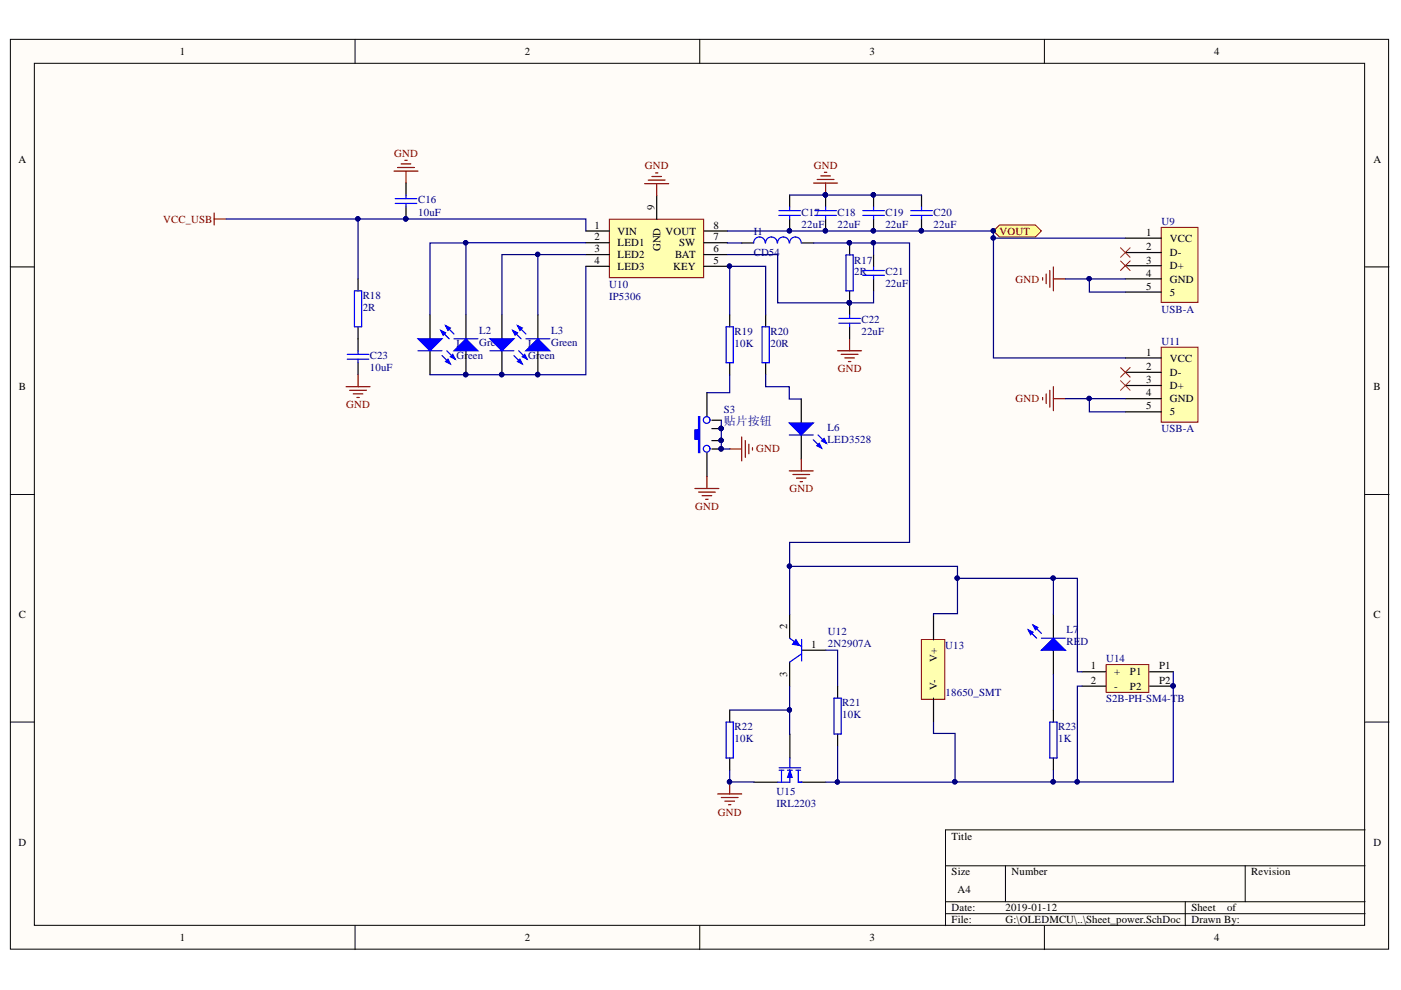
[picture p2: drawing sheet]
<svg xmlns="http://www.w3.org/2000/svg" width="297mm" height="210mm" viewBox="0 0 297 210" stroke-linecap="round" stroke-linejoin="round" font-family="sans-serif">
<defs><g id="words">
<text font-size="2.5" fill="#000080" x="153.5" y="90.1">贴片按钮</text>
<g font-size="2.3">
<text x="38.2" y="11.7">1</text>
<text x="111.2" y="11.7">2</text>
<text x="184.3" y="11.7">3</text>
<text x="257.4" y="11.7">4</text>
<text x="3.9" y="34.5">A</text>
<text x="291.2" y="34.5">A</text>
<text x="138.7" y="44.5" transform="rotate(-90 138.7 44.5)">9</text>
<text x="126" y="48.5">1</text>
<text x="126" y="51">2</text>
<text x="126" y="53.5">3</text>
<text x="131" y="49.8">VIN</text>
<text x="131" y="52.2">LED1</text>
<text x="140" y="53.2" transform="rotate(-90 140 53.2)">GND</text>
<text x="141.1" y="49.8">VOUT</text>
<text x="144" y="52.2">SW</text>
<text x="151.3" y="53.5">6</text>
<text x="151.3" y="51">7</text>
<text x="151.3" y="48.5">8</text>
<text x="243" y="50">1</text>
<text x="243" y="53.1">2</text>
<text x="248" y="51.3">VCC</text>
<text x="126" y="56">4</text>
<text x="131" y="54.8">LED2</text>
<text x="131" y="57.2">LED3</text>
<text x="142.7" y="57.2">KEY</text>
<text x="143.1" y="54.8">BAT</text>
<text x="151.3" y="56">5</text>
<text x="243" y="55.9">3</text>
<text x="243" y="58.7">4</text>
<text x="248" y="54.3">D-</text>
<text x="248" y="57.1">D+</text>
<text x="248" y="59.9">GND</text>
<text x="243" y="61.4">5</text>
<text x="248" y="62.7">5</text>
<text x="243" y="75.4">1</text>
<text x="248" y="76.7">VCC</text>
<text x="4" y="82.7">B</text>
<text x="243" y="78.4">2</text>
<text x="243" y="81.2">3</text>
<text x="248" y="79.7">D-</text>
<text x="248" y="82.5">D+</text>
<text x="291.2" y="82.7">B</text>
<text x="243" y="84">4</text>
<text x="243" y="86.8">5</text>
<text x="248" y="85.3">GND</text>
<text x="248" y="88.1">5</text>
<text x="4" y="131">C</text>
<text x="291.2" y="131">C</text>
<text x="166.9" y="133.3" transform="rotate(-90 166.9 133.3)">2</text>
<text x="172" y="137.4">1</text>
<text x="166.9" y="143.6" transform="rotate(-90 166.9 143.6)">3</text>
<text x="198.7" y="140.4" transform="rotate(-90 198.7 140.4)">V+</text>
<text x="231.3" y="141.9">1</text>
<text x="236.2" y="143.2">+</text>
<text x="239.6" y="143.2">P1</text>
<text x="245.8" y="141.9">P1</text>
<text x="198.7" y="146.2" transform="rotate(-90 198.7 146.2)">V-</text>
<text x="231.3" y="145">2</text>
<text x="236.2" y="146.2">-</text>
<text x="239.6" y="146.2">P2</text>
<text x="245.8" y="145">P2</text>
<text x="3.9" y="179.3">D</text>
<text x="201.8" y="178">Title</text>
<text x="291.2" y="179.3">D</text>
<text x="201.8" y="185.6">Size</text>
<text x="214.4" y="185.6">Number</text>
<text x="265.3" y="185.6">Revision</text>
<text x="203" y="189.4">A4</text>
<text x="201.8" y="193.2">Date:</text>
<text x="201.8" y="195.8">File:</text>
<text x="213.2" y="193.2">2019-01-12</text>
<text x="213.2" y="195.8">G:\OLEDMCU\..\Sheet_power.SchDoc</text>
<text x="252.6" y="193.2">Sheet</text>
<text x="252.6" y="195.8">Drawn By:</text>
<text x="260.2" y="193.2">of</text>
<text x="38.2" y="199.6">1</text>
<text x="111.2" y="199.6">2</text>
<text x="184.3" y="199.6">3</text>
<text x="257.4" y="199.6">4</text>
</g>
<g font-size="2.3" fill="#800000">
<text x="83.6" y="33.2">GND</text>
<text x="136.7" y="35.9">GND</text>
<text x="172.6" y="35.8">GND</text>
<text x="34.6" y="47.2">VCC_USB</text>
<text x="211.9" y="49.8">VOUT</text>
<text x="215.3" y="59.9">GND</text>
<text x="177.7" y="78.9">GND</text>
<text x="73.4" y="86.6">GND</text>
<text x="215.3" y="85.3">GND</text>
<text x="160.3" y="95.9">GND</text>
<text x="167.4" y="104.4">GND</text>
<text x="147.4" y="108.2">GND</text>
<text x="152.2" y="172.9">GND</text>
</g>
<g font-size="2.3" fill="#000080">
<text x="88.7" y="43.1">C16</text>
<text x="88.7" y="45.7">10uF</text>
<text x="170" y="45.7">C17</text>
<text x="177.6" y="45.7">C18</text>
<text x="187.7" y="45.7">C19</text>
<text x="198" y="45.7">C20</text>
<text x="246.3" y="47.8">U9</text>
<text x="159.8" y="49.8">I1</text>
<text x="170" y="48.3">22uF</text>
<text x="177.6" y="48.3">22uF</text>
<text x="187.7" y="48.3">22uF</text>
<text x="198" y="48.3">22uF</text>
<text x="159.8" y="54.3">CD54</text>
<text x="181.1" y="55.9">R17</text>
<text x="181.1" y="58.4">2R</text>
<text x="187.7" y="58.4">C21</text>
<text x="76.9" y="63.5">R18</text>
<text x="129.2" y="61">U10</text>
<text x="129.2" y="63.6">IP5306</text>
<text x="187.7" y="60.9">22uF</text>
<text x="76.9" y="66">2R</text>
<text x="101.6" y="70.8">L2</text>
<text x="116.8" y="70.8">L3</text>
<text x="155.7" y="71.1">R19</text>
<text x="163.4" y="71.1">R20</text>
<text x="182.6" y="68.5">C22</text>
<text x="182.6" y="71.1">22uF</text>
<text x="246.3" y="66.3">USB-A</text>
<text x="78.4" y="76.2">C23</text>
<text x="96.8" y="73.6">L4</text>
<text x="96.8" y="76.2">Green</text>
<text x="101.6" y="73.4">Green</text>
<text x="112" y="73.6">L5</text>
<text x="112" y="76.2">Green</text>
<text x="116.8" y="73.4">Green</text>
<text x="155.7" y="73.6">10K</text>
<text x="163.4" y="73.6">20R</text>
<text x="246.3" y="73.1">U11</text>
<text x="78.4" y="78.7">10uF</text>
<text x="153.5" y="87.6">S3</text>
<text x="175.5" y="91.5">L6</text>
<text x="175.5" y="94">LED3528</text>
<text x="246.3" y="91.6">USB-A</text>
<text x="175.5" y="134.6">U12</text>
<text x="175.5" y="137.1">2N2907A</text>
<text x="200.4" y="137.6">U13</text>
<text x="226.1" y="134.3">L7</text>
<text x="226.1" y="136.8">RE</text>
<text x="229.1" y="136.8">D</text>
<text x="234.5" y="140.4">U14</text>
<text x="178.6" y="149.8">R21</text>
<text x="200.5" y="147.5">18650_SMT</text>
<text x="234.5" y="148.9">S2B-PH-SM4-TB</text>
<text x="155.7" y="154.9">R22</text>
<text x="178.6" y="152.3">10K</text>
<text x="224.3" y="154.9">R23</text>
<text x="155.7" y="157.4">10K</text>
<text x="224.3" y="157.4">1K</text>
<text x="164.6" y="168.6">U15</text>
<text x="164.6" y="171.2">IRL2203</text>
</g>
</g></defs>
<g fill="#fffcf8" stroke="#000" stroke-width=".21">
<path d="M2.2 8.3h292.2v192.9h-292.2z"/>
<path d="M7.3 13.4h282v182.8h-282z"/>
</g>
<g fill="none" stroke="#000" stroke-width=".21">
<path d="M75.3 8.3v5.1M148.4 8.3v5.1M221.4 8.3v5.1M2.2 56.6h5.1M289.4 56.6h5.1M2.2 104.8h5.1M289.4 104.8h5.1M2.2 153.1h5.1M289.4 153.1h5.1M289.4 176h-88.9v20.3M75.3 196.3v5M148.4 196.3v5"/>
<path d="M200.5 183.6h88.9M200.5 191.2h88.9M200.5 193.7h88.9M213.2 183.6v7.6M221.4 196.3v5M251.3 191.2v5.1M264 183.6v7.6"/>
</g>
<path d="M45.4 45.2v2.5M45.4 46.4h2.6" fill="none" stroke="#800000" stroke-width=".25"/>
<path d="M129.2 46.5h20v12.4h-20z" fill="#ffffb0" stroke="#800000" stroke-width=".21"/>
<path d="M124.2 56.5h5M124.2 49h5M124.2 51.5h5M124.2 54h5M139.2 41.5v5M149.2 56.5h5M149.2 49h5M149.2 51.5h5M149.2 54h5M91.2 66.8v5M91.2 74.4v5" fill="none" stroke="#000" stroke-width=".25"/>
<path d="M88.6 71.8h5.1l-2.5 2.6z" fill="#00f"/>
<path d="M88.6 71.8h5.1l-2.5 2.6zM93.7 75.4l1.8 1.8M94.7 74.4l1.8 1.7" fill="none" stroke="#00f" stroke-width=".25"/>
<path d="M94.5 76.7l.5-.6 .5 1.1z" fill="#00f"/>
<path d="M94.5 76.7l.5-.6 .5 1.1z" fill="none" stroke="#00f" stroke-width=".25"/>
<path d="M95.5 75.6l.5-.5 .5 1z" fill="#00f"/>
<path d="M88.6 74.4h5.1M95.5 75.6l.5-.5 .5 1z" fill="none" stroke="#00f" stroke-width=".25"/>
<path d="M83.5 36.3h5.1M84.3 35.5h3.6M85.1 34.8h2M85.8 34h.5M86.1 36.3v2.5M136.7 38.9h5.1M137.5 38.2h3.5M138.2 37.4h2M139 36.7h.5M139.2 38.9v2.6" fill="none" stroke="#800000" stroke-width=".25"/>
<path d="M98.8 66.8v5M98.8 74.4v5" fill="none" stroke="#000" stroke-width=".25"/>
<circle cx="98.7" cy="79.4" r=".47" fill="#000080" stroke="#000080" stroke-width=".21"/>
<path d="M96.2 74.4l2.6-2.6 2.5 2.6z" fill="#00f"/>
<path d="M93.5 70.1l1.7 1.7M94.5 69l1.7 1.8M96.2 74.4l2.6-2.6 2.5 2.6z" fill="none" stroke="#00f" stroke-width=".25"/>
<path d="M94.5 69l1 .5-.5 .6z" fill="#00f"/>
<path d="M94.5 69l1 .5-.5 .6z" fill="none" stroke="#00f" stroke-width=".25"/>
<path d="M93.5 70.1l1 .5-.5 .5z" fill="#00f"/>
<path d="M93.5 70.1l1 .5-.5 .5zM96.2 71.8h5.1" fill="none" stroke="#00f" stroke-width=".25"/>
<g fill="#000080" stroke="#000080" stroke-width=".21">
<circle cx="98.7" cy="79.4" r=".47"/>
<circle cx="106.4" cy="79.4" r=".46"/>
</g>
<path d="M106.4 66.8v5M106.4 74.4v5" fill="none" stroke="#000" stroke-width=".25"/>
<path d="M103.9 71.8h5.1l-2.6 2.6z" fill="#00f"/>
<path d="M103.9 71.8h5.1l-2.6 2.6zM109 75.4l1.7 1.8M110 74.4l1.8 1.7" fill="none" stroke="#00f" stroke-width=".25"/>
<path d="M109.7 76.7l.5-.6 .5 1.1z" fill="#00f"/>
<path d="M109.7 76.7l.5-.6 .5 1.1z" fill="none" stroke="#00f" stroke-width=".25"/>
<path d="M110.7 75.6l.5-.5 .6 1z" fill="#00f"/>
<path d="M103.9 74.4h5.1M110.7 75.6l.5-.5 .6 1z" fill="none" stroke="#00f" stroke-width=".25"/>
<g fill="#000080" stroke="#000080" stroke-width=".21">
<circle cx="106.4" cy="79.4" r=".46"/>
<circle cx="114" cy="79.4" r=".46"/>
</g>
<path d="M114 66.8v5M114 74.4v5" fill="none" stroke="#000" stroke-width=".25"/>
<path d="M111.5 74.4l2.5-2.6 2.6 2.6z" fill="#00f"/>
<path d="M108.7 70.1l1.8 1.7M109.7 69l1.8 1.8M111.5 74.4l2.5-2.6 2.6 2.6z" fill="none" stroke="#00f" stroke-width=".25"/>
<path d="M109.7 69l1 .5-.5 .6z" fill="#00f"/>
<path d="M109.7 69l1 .5-.5 .6z" fill="none" stroke="#00f" stroke-width=".25"/>
<path d="M108.7 70.1l1 .5-.5 .5z" fill="#00f"/>
<path d="M162.2 51.5a1.22 1.22 0 0 0-1.2-1.3 1.22 1.22 0 0 0-1.2 1.3M164.8 51.5a1.23 1.23 0 0 0-1.3-1.3 1.23 1.23 0 0 0-1.2 1.3M167.3 51.5a1.23 1.23 0 0 0-1.2-1.3 1.23 1.23 0 0 0-1.2 1.3M169.9 51.5a1.22 1.22 0 0 0-1.3-1.3 1.22 1.22 0 0 0-1.2 1.3M179.4 54.1h1.5v7.6h-1.5zM108.7 70.1l1 .5-.5 .5zM111.5 71.8h5.1M153.9 69.3h1.6v7.6h-1.6z" fill="none" stroke="#00f" stroke-width=".25"/>
<g fill="#000080" stroke="#000080" stroke-width=".21">
<circle cx="114" cy="79.4" r=".46"/>
<circle cx="175" cy="41.3" r=".46"/>
<circle cx="180.1" cy="64.2" r=".46"/>
<circle cx="180.1" cy="51.5" r=".46"/>
</g>
<path d="M172.5 38.8h5.1M173.3 38.1h3.5M174 37.3h2.1M174.8 36.5h.5M175 38.8v2.6M177.6 74.4h5.1M178.3 75.1h3.6M179.1 75.9h2M179.9 76.7h.5M180.1 71.8v2.6" fill="none" stroke="#800000" stroke-width=".25"/>
<path d="M157.3 51.5h2.5M170 51.5h2.5M180.1 51.5v2.6M154.7 66.8v2.5M154.7 76.9v2.5M180.1 61.7v2.5M149.9 83.3v5M149.9 96v5" fill="none" stroke="#000" stroke-width=".25"/>
<path d="M148.1 88.3h.3v7.7h-.3v-2.8h-.8v-2.1h.8z" fill-rule="evenodd" fill="#00f"/>
<g fill="none" stroke="#00f" stroke-width=".25">
<path d="M83.8 43.1h4.6M83.8 42.1h4.6M86.1 41.4v.7M86.1 43.1v.8M165.1 45.7h4.6M165.1 44.7h4.6M167.4 43.9v.8M167.4 45.7v.7M172.8 45.7h4.5M172.8 44.7h4.5M175 43.9v.8M175 45.7v.7"/>
<path d="M182.9 58.4h4.6M182.9 57.4h4.6M182.9 45.7h4.6M182.9 44.7h4.6M185.2 43.9v.8M185.2 45.7v.7M185.2 56.6v.8M185.2 58.4v.7M193.1 45.7h4.6M193.1 44.7h4.6M195.4 43.9v.8M195.4 45.7v.7"/>
<path d="M73.6 76.1h4.6M73.6 75.1h4.6M75.2 61.7h1.5v7.6h-1.5zM75.9 74.4v.7M75.9 76.1v.8M177.8 68.5h4.6M177.8 67.5h4.6M180.1 66.8v.7M180.1 68.5v.8M148.1 88.3h.3v7.7h-.3v-2.8h-.8v-2.1h.8z"/>
<circle cx="149.8" cy="95.1" r=".71"/>
<circle cx="149.8" cy="89" r=".71"/>
</g>
<g fill="none" stroke="#000" stroke-width=".25">
<path d="M86.1 38.8v2.6M75.9 59.1v2.6M86.1 43.9v2.5M167.4 41.4v2.5M167.4 46.4v2.6M175 41.4v2.5M175 46.4v2.6M185.2 41.4v2.5M185.2 46.4v2.6M185.2 54.1v2.5M185.2 59.1v2.6M195.4 41.4v2.5"/>
<path d="M195.4 46.4v2.6M75.9 69.3v5.1M75.9 76.9v2.5M180.1 64.2v2.6M180.1 69.3v2.5M150.9 95.2h2M150.9 89.1h2M150.9 93.4h2M150.9 90.9h2"/>
</g>
<g fill="#000080" stroke="#000080" stroke-width=".21">
<circle cx="152.9" cy="95.2" r=".46"/>
<circle cx="152.9" cy="93.4" r=".46"/>
<circle cx="152.9" cy="90.8" r=".46"/>
<circle cx="86" cy="46.4" r=".46"/>
<circle cx="180.1" cy="64.2" r=".46"/>
<circle cx="175" cy="41.3" r=".46"/>
<circle cx="175" cy="48.9" r=".46"/>
<circle cx="185.2" cy="41.3" r=".46"/>
<circle cx="185.2" cy="48.9" r=".46"/>
<circle cx="195.3" cy="48.9" r=".46"/>
<circle cx="167.4" cy="48.9" r=".46"/>
</g>
<g fill="none" stroke="#800000" stroke-width=".25">
<path d="M75.9 79.4v2.6M73.4 82h5.1M74.1 82.8h3.6M74.9 83.5h2M75.7 84.3h.5M154.7 95.2h2.6M157.3 92.7v5M158 93.4v3.6M158.8 94.2v2M159.5 94.9v.5M147.3 103.6h5.1M148.1 104.3h3.6"/>
<path d="M148.9 105.1h2M149.6 105.9h.5M149.9 101v2.6"/>
</g>
<path d="M246.2 48.2h7.8v15.9h-7.8z" fill="#ffffb0" stroke="#800000" stroke-width=".21"/>
<path d="M238.6 50.5h7.6M238.6 53.5h7.6M238.6 56.3h7.6M238.6 59.1h7.6M238.6 61.9h7.6" fill="none" stroke="#000" stroke-width=".25"/>
<path d="M221.1 58.9v.5M221.8 58.1v2M222.6 57.4v3.5M223.3 56.6v5.1M223.3 59.1h2.6" fill="none" stroke="#800000" stroke-width=".25"/>
<path d="M237.6 52.5l2 2.1M237.6 55.3l2 2.1M239.6 52.5l-2 2.1M239.6 55.3l-2 2.1" fill="none" stroke="#f00" stroke-width=".21"/>
<path d="M246.2 73.6h7.8v15.9h-7.8z" fill="#ffffb0" stroke="#800000" stroke-width=".21"/>
<path d="M238.6 75.9h7.6M238.6 78.9h7.6M238.6 81.7h7.6M238.6 84.5h7.6M238.6 87.3h7.6" fill="none" stroke="#000" stroke-width=".25"/>
<path d="M221.1 84.3v.5M221.8 83.5v2M222.6 82.8v3.5M223.3 82v5.1M223.3 84.5h2.6" fill="none" stroke="#800000" stroke-width=".25"/>
<path d="M237.6 77.9l2 2.1M239.6 77.9l-2 2.1M237.6 80.7l2 2.1M239.6 80.7l-2 2.1" fill="none" stroke="#f00" stroke-width=".21"/>
<path d="M210.6 49l1.3-1.3h7.6l1.3 1.3-1.3 1.2h-7.6z" fill-rule="evenodd" fill="#ffff80" stroke="#800000" stroke-width=".21"/>
<circle cx="210.6" cy="48.9" r=".46" fill="#000080" stroke="#000080" stroke-width=".21"/>
<path d="M162.3 66.8v2.5M162.3 76.9v2.5M169.9 84.6v5.1M169.9 92.2v5.1" fill="none" stroke="#000" stroke-width=".25"/>
<path d="M161.6 69.3h1.5v7.6h-1.5z" fill="none" stroke="#00f" stroke-width=".25"/>
<path d="M167.3 89.7h5.1l-2.5 2.5z" fill="#00f"/>
<path d="M167.3 89.7h5.1l-2.5 2.5zM172.4 93.2l1.8 1.8M173.4 92.2l1.8 1.8" fill="none" stroke="#00f" stroke-width=".25"/>
<path d="M173.2 94.5l.5-.5 .5 1z" fill="#00f"/>
<path d="M173.2 94.5l.5-.5 .5 1z" fill="none" stroke="#00f" stroke-width=".25"/>
<path d="M174.2 93.5l.5-.5 .5 1z" fill="#00f"/>
<path d="M167.3 92.2h5.1M174.2 93.5l.5-.5 .5 1zM167.4 135.3l2.6 1.8M170 138.6l-2.6 1.8M170 135.6v4.5" fill="none" stroke="#00f" stroke-width=".25"/>
<path d="M167.3 99.8h5.1M169.9 97.3v2.5M168.1 100.6h3.6M168.9 101.4h2M169.6 102.1h.5" fill="none" stroke="#800000" stroke-width=".25"/>
<path d="M167.4 130.2v5.1M170 137.9h5M167.4 140.4v5.1" fill="none" stroke="#000" stroke-width=".25"/>
<path d="M168.8 135.6l.7 1.3-1.5-.3z" fill="#00f"/>
<path d="M168.8 135.6l.7 1.3-1.5-.3z" fill="none" stroke="#00f" stroke-width=".21"/>
<path d="M154.7 150.6v2.5M167.5 155.7v5.1M177.6 145.5v2.5M177.6 155.6v2.6M154.7 160.7v2.6M159.8 165.8h5.1M170 165.8h5.1" fill="none" stroke="#000" stroke-width=".25"/>
<path d="M153.9 153.1h1.6v7.6h-1.6zM176.8 148h1.5v7.6h-1.5zM165.2 162.8h4.6M165.2 163.3h1M165.7 163.3v2.5M167 163.3h1M167.5 160.8v2M167.5 163.3v2.5h-2.6M168.7 163.3h1.1M169.2 163.3v2.5" fill="none" stroke="#00f" stroke-width=".25"/>
<path d="M167.5 163.3l.5 1.5h-1z" fill="#00f"/>
<path d="M167.5 163.3l.5 1.5h-1z" fill="none" stroke="#00f" stroke-width=".21"/>
<path d="M222.6 153.1h1.5v7.6h-1.5zM169.2 165.8h.8" fill="none" stroke="#00f" stroke-width=".25"/>
<path d="M152.2 168.3h5.1M152.9 169.1h3.6M153.7 169.9h2M154.5 170.6h.5M154.7 165.8v2.5" fill="none" stroke="#800000" stroke-width=".25"/>
<circle cx="154.7" cy="165.8" r=".46" fill="#000080" stroke="#000080" stroke-width=".21"/>
<path d="M223.3 130.2v5.1M223.3 137.9v5M223.3 150.6v2.5M223.3 160.7v2.6" fill="none" stroke="#000" stroke-width=".25"/>
<path d="M220.8 137.9l2.5-2.6 2.6 2.6z" fill="#00f"/>
<path d="M218 133.5l1.8 1.8M219 132.5l1.8 1.8M220.8 137.9l2.5-2.6 2.6 2.6z" fill="none" stroke="#00f" stroke-width=".25"/>
<path d="M219 132.5l1 .5-.5 .5z" fill="#00f"/>
<path d="M219 132.5l1 .5-.5 .5z" fill="none" stroke="#00f" stroke-width=".25"/>
<path d="M218 133.5l1 .5-.5 .6z" fill="#00f"/>
<path d="M218 133.5l1 .5-.5 .6zM220.8 135.3h5.1" fill="none" stroke="#00f" stroke-width=".25"/>
<path d="M234.5 140.9h9.1v5.9h-9.1z" fill="#ffffb0" stroke="#800000" stroke-width=".21"/>
<path d="M229.4 142.4h5M229.4 145.5h5M243.8 142.4h5M243.8 145.5h5" fill="none" stroke="#000" stroke-width=".25"/>
<circle cx="248.7" cy="145.4" r=".46" fill="#000080" stroke="#000080" stroke-width=".21"/>
<path d="M195.4 135.6h4.9v12.7h-4.9z" fill="#ffffb0" stroke="#800000" stroke-width=".21"/>
<path d="M197.9 130.6v5.1M197.9 148v5.1" fill="none" stroke="#000" stroke-width=".25"/>
<g fill="none" stroke="#000080" stroke-width=".25">
<path d="M48 46.4h76.2v2.6M75.9 46.4v12.7M98.8 51.5v15.3M114 54v12.8M124.2 56.5v22.9h-33M124.2 51.5h-33v15.3M124.2 54h-17.8v12.8M154.2 56.5h.5v10.3M154.2 51.5h3.1M154.2 54h10.7v10.2h20.3v-2.5M154.2 49h56.4v1.5M154.7 56.5h7.6v10.3"/>
<path d="M167.4 41.4h28M172.5 51.5h12.7v2.6M185.2 51.5h7.6v63.5h-25.4v5.1h35.6v10h-5.1v.5M225.9 59.1h12.7M231 59.1v2.8h7.6M238.6 50.5h-28v25.4h28M154.7 79.4v3.9h-4.8M162.3 79.4v2.6h5v2.6h2.6M152.9 89.1v6.1h1.8M225.9 84.5h12.7M231 84.5v2.8h7.6M167.4 120.1v10.1"/>
<path d="M175 137.9h2.6v7.6M203 122.6h20.3v7.6M223.3 122.6h5.1v19.8h1M154.7 150.6h12.7M167.4 145.5l.1 10.2M177.6 158.2v7.6M197.9 153.1v2.4h4.6v10.3M223.3 142.9v7.7M229.4 145.5h-1v20.3h-5.1M248.8 142.4v23.4h-20.4M154.7 163.3v2.5h5.1M223.3 163.3v2.5h-48.2"/>
</g>
<g fill="#000080" stroke="#000080" stroke-width=".21">
<circle cx="98.7" cy="79.4" r=".47"/>
<circle cx="106.4" cy="79.4" r=".46"/>
<circle cx="114" cy="79.4" r=".46"/>
<circle cx="114" cy="53.9" r=".46"/>
<circle cx="185.2" cy="41.3" r=".46"/>
<circle cx="175" cy="41.3" r=".46"/>
<circle cx="180.1" cy="51.5" r=".46"/>
<circle cx="185.2" cy="51.5" r=".46"/>
<circle cx="154.7" cy="56.4" r=".46"/>
<circle cx="152.9" cy="90.8" r=".46"/>
<circle cx="152.9" cy="93.4" r=".46"/>
<circle cx="152.9" cy="95.2" r=".46"/>
<circle cx="180.1" cy="64.2" r=".46"/>
<circle cx="98.7" cy="51.5" r=".46"/>
<circle cx="75.9" cy="46.4" r=".46"/>
<circle cx="86" cy="46.4" r=".46"/>
<circle cx="230.9" cy="59.1" r=".46"/>
<circle cx="230.9" cy="84.5" r=".46"/>
<circle cx="210.6" cy="50.4" r=".46"/>
<circle cx="167.4" cy="48.9" r=".46"/>
<circle cx="175" cy="48.9" r=".46"/>
<circle cx="185.2" cy="48.9" r=".46"/>
<circle cx="195.3" cy="48.9" r=".46"/>
<circle cx="210.6" cy="48.9" r=".46"/>
<circle cx="177.5" cy="165.8" r=".46"/>
<circle cx="167.4" cy="150.5" r=".46"/>
<circle cx="154.7" cy="165.8" r=".46"/>
<circle cx="223.3" cy="122.6" r=".46"/>
<circle cx="202.9" cy="122.6" r=".46"/>
<circle cx="228.4" cy="165.8" r=".46"/>
<circle cx="223.3" cy="165.8" r=".47"/>
<circle cx="248.7" cy="145.4" r=".46"/>
<circle cx="202.4" cy="165.8" r=".47"/>
<circle cx="167.4" cy="120" r=".46"/>
</g>
<use href="#words"/>
</svg>
